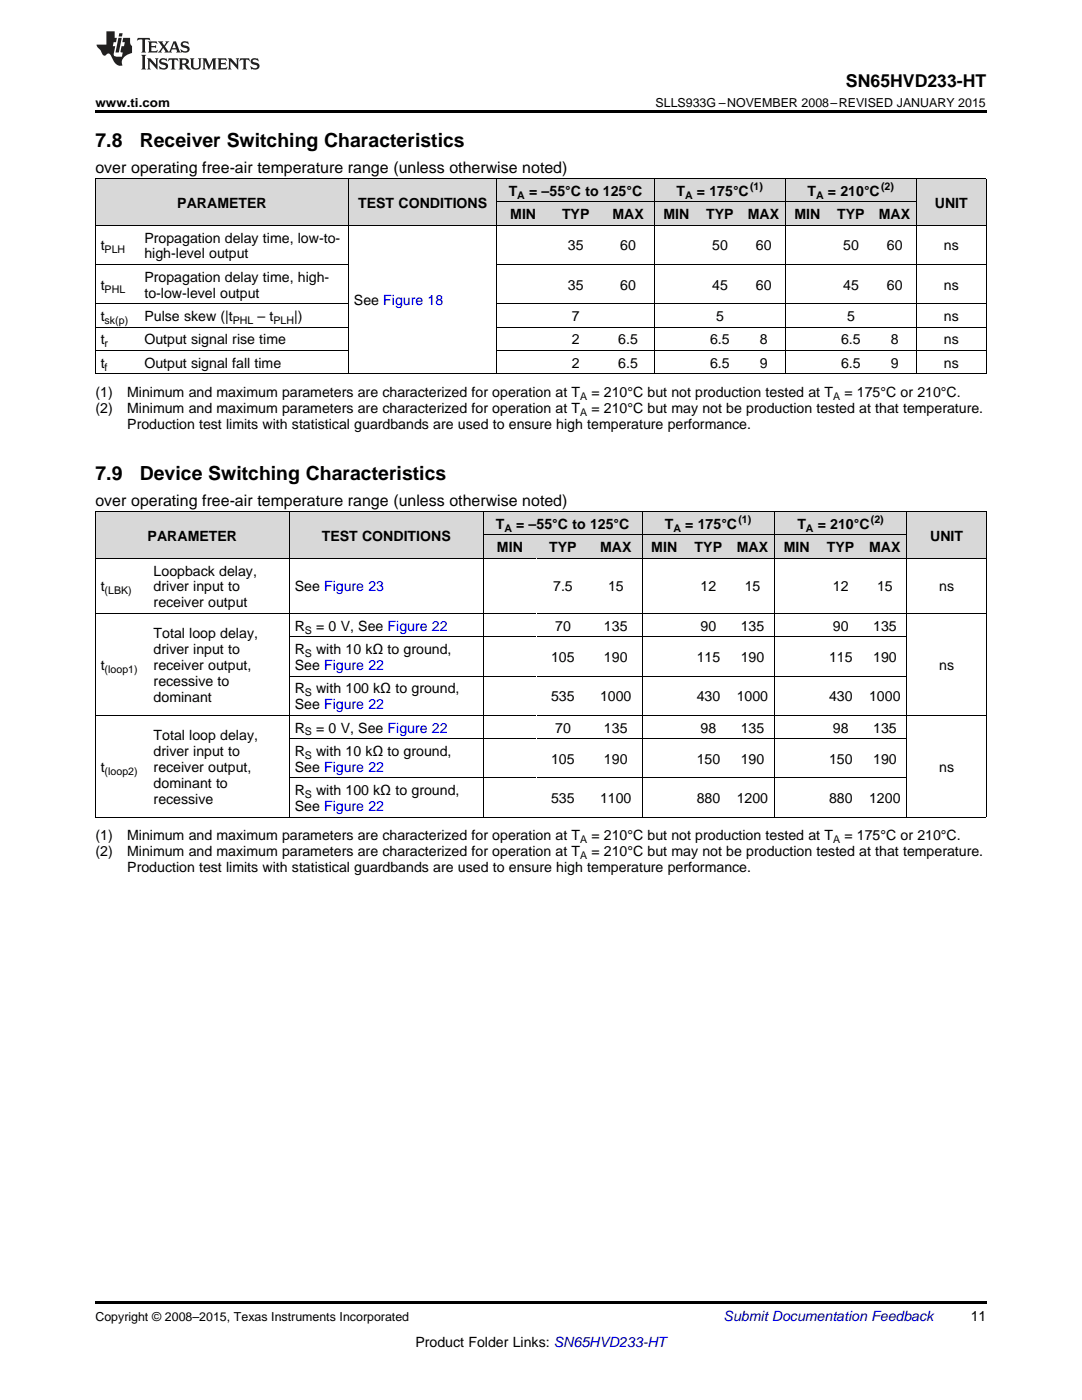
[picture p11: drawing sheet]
<svg xmlns="http://www.w3.org/2000/svg" width="216mm" height="279mm" viewBox="0 0 216 279" stroke-linecap="round" stroke-linejoin="round" font-family="sans-serif">
<defs><g id="words">
<g font-size="3.9">
<text x="19" y="29.3">7.8</text>
<text x="27.9" y="29.3">Receiver Switching Characteristics</text>
<text x="19" y="95.7">7.9</text>
<text x="27.9" y="95.7">Device Switching Characteristics</text>
</g>
<text font-size="3.5" x="168.8" y="17.3">SN65HVD233-HT</text>
<g font-size="3.2">
<text x="19" y="34.4">over operating free-air temperature range (unless otherwise noted)</text>
<text x="19" y="100.9">over operating free-air temperature range (unless otherwise noted)</text>
</g>
<g font-size="2.8">
<text x="35.4" y="41.4">PARAMETER</text>
<text x="71.5" y="41.4">TEST CONDITIONS</text>
<text x="101.5" y="39.1">T</text>
<text x="105.6" y="39.1">= –55°C to</text>
<text x="120.3" y="39.1">125°C</text>
<text x="135" y="39.1">T</text>
<text x="139.1" y="39.1">= 175°C</text>
<text x="161.1" y="39.1">T</text>
<text x="165.2" y="39.1">= 210°C</text>
<text x="186.5" y="41.4">UNIT</text>
<text x="101.8" y="43.7">MIN</text>
<text x="112.1" y="43.7">TYP</text>
<text x="122.2" y="43.7">MAX</text>
<text x="132.4" y="43.7">MIN</text>
<text x="140.9" y="43.7">TYP</text>
<text x="149.2" y="43.7">MAX</text>
<text x="158.5" y="43.7">MIN</text>
<text x="167" y="43.7">TYP</text>
<text x="175.4" y="43.7">MAX</text>
<text x="20.1" y="50">t</text>
<text x="28.8" y="48.4">Propagation delay time, low-to-</text>
<text x="28.8" y="51.6">high-level output</text>
<text x="113.3" y="50">35</text>
<text x="123.8" y="50">60</text>
<text x="142.1" y="50">50</text>
<text x="150.8" y="50">60</text>
<text x="168.2" y="50">50</text>
<text x="177" y="50">60</text>
<text x="188.3" y="50">ns</text>
<text x="20.1" y="57.8">t</text>
<text x="28.8" y="56.2">Propagation delay time, high-</text>
<text x="28.8" y="59.4">to-low-level output</text>
<text x="113.3" y="57.8">35</text>
<text x="123.8" y="57.8">60</text>
<text x="142.1" y="57.8">45</text>
<text x="150.8" y="57.8">60</text>
<text x="168.2" y="57.8">45</text>
<text x="177" y="57.8">60</text>
<text x="188.3" y="57.8">ns</text>
<text x="20.1" y="64.1">t</text>
<text x="28.8" y="64.1">Pulse skew (|t</text>
<text x="51.4" y="64.1">– t</text>
<text x="58.7" y="64.1">|)</text>
<text x="70.6" y="60.9">See Figure 18</text>
<text x="114.1" y="64.1">7</text>
<text x="142.9" y="64.1">5</text>
<text x="169" y="64.1">5</text>
<text x="188.3" y="64.1">ns</text>
<text x="20.1" y="68.7">t</text>
<text x="28.8" y="68.7">Output signal rise time</text>
<text x="114.1" y="68.7">2</text>
<text x="123.4" y="68.7">6.5</text>
<text x="141.7" y="68.7">6.5</text>
<text x="151.6" y="68.7">8</text>
<text x="167.8" y="68.7">6.5</text>
<text x="177.7" y="68.7">8</text>
<text x="188.3" y="68.7">ns</text>
<text x="20.1" y="73.4">t</text>
<text x="28.8" y="73.4">Output signal fall time</text>
<text x="114.1" y="73.4">2</text>
<text x="123.4" y="73.4">6.5</text>
<text x="141.7" y="73.4">6.5</text>
<text x="151.6" y="73.4">9</text>
<text x="167.8" y="73.4">6.5</text>
<text x="177.7" y="73.4">9</text>
<text x="188.3" y="73.4">ns</text>
<text x="19" y="79.2">(1)</text>
<text x="19" y="82.4">(2)</text>
<text x="25.4" y="79.2">Minimum and maximum parameters are characterized for operation at T</text>
<text x="25.4" y="82.4">Minimum and maximum parameters are characterized for operation at T</text>
<text x="118" y="79.2">= 210°C but not production tested at T</text>
<text x="118" y="82.4">= 210°C but may not be production tested at that temperature.</text>
<text x="168.5" y="79.2">= 175°C or 210°C.</text>
<text x="25.4" y="85.6">Production test limits with statistical guardbands are used to ensure high temperature performance.</text>
<text x="29.5" y="107.9">PARAMETER</text>
<text x="64.2" y="107.9">TEST CONDITIONS</text>
<text x="99" y="105.6">T</text>
<text x="103" y="105.6">= –</text>
<text x="107.1" y="105.6">55°C to</text>
<text x="117.7" y="105.6">125°C</text>
<text x="132.7" y="105.6">T</text>
<text x="136.7" y="105.6">= 175°C</text>
<text x="159.1" y="105.6">T</text>
<text x="163.2" y="105.6">= 210°C</text>
<text x="185.6" y="107.9">UNIT</text>
<text x="99.2" y="110.2">MIN</text>
<text x="109.6" y="110.2">TYP</text>
<text x="119.7" y="110.2">MAX</text>
<text x="130" y="110.2">MIN</text>
<text x="138.6" y="110.2">TYP</text>
<text x="147" y="110.2">MAX</text>
<text x="156.4" y="110.2">MIN</text>
<text x="165" y="110.2">TYP</text>
<text x="173.4" y="110.2">MAX</text>
<text x="20.1" y="118">t</text>
<text x="30.7" y="114.9">Loopback delay,</text>
<text x="30.7" y="118">driver input to</text>
<text x="58.8" y="118">See Figure 23</text>
<text x="110.4" y="118">7.5</text>
<text x="121.3" y="118">15</text>
<text x="139.8" y="118">12</text>
<text x="148.6" y="118">15</text>
<text x="166.2" y="118">12</text>
<text x="175" y="118">15</text>
<text x="187.4" y="118">ns</text>
<text x="30.7" y="121.2">receiver output</text>
<text x="58.8" y="125.9">R</text>
<text x="63.1" y="125.9">= 0 V, See Figure 22</text>
<text x="110.8" y="125.9">70</text>
<text x="120.5" y="125.9">135</text>
<text x="139.8" y="125.9">90</text>
<text x="147.8" y="125.9">135</text>
<text x="166.2" y="125.9">90</text>
<text x="174.2" y="125.9">135</text>
<text x="30.7" y="127.4">Total loop delay,</text>
<text x="30.7" y="130.5">driver input to</text>
<text x="58.8" y="130.5">R</text>
<text x="63.1" y="130.5">with 10 kΩ to ground,</text>
<text x="20.1" y="133.7">t</text>
<text x="30.7" y="133.7">receiver output,</text>
<text x="30.7" y="136.9">recessive to</text>
<text x="58.8" y="133.7">See Figure 22</text>
<text x="110" y="132.1">105</text>
<text x="120.5" y="132.1">190</text>
<text x="139" y="132.1">115</text>
<text x="147.8" y="132.1">190</text>
<text x="165.4" y="132.1">115</text>
<text x="174.2" y="132.1">190</text>
<text x="187.4" y="133.7">ns</text>
<text x="30.7" y="140.1">dominant</text>
<text x="58.8" y="138.4">R</text>
<text x="58.8" y="141.5">See Figure 22</text>
<text x="63.1" y="138.4">with 100 kΩ to ground,</text>
<text x="110" y="139.9">535</text>
<text x="119.7" y="139.9">1000</text>
<text x="139" y="139.9">430</text>
<text x="147" y="139.9">1000</text>
<text x="165.4" y="139.9">430</text>
<text x="173.4" y="139.9">1000</text>
<text x="30.7" y="147.7">Total loop delay,</text>
<text x="58.8" y="146.2">R</text>
<text x="63.1" y="146.2">= 0 V, See Figure 22</text>
<text x="110.8" y="146.2">70</text>
<text x="120.5" y="146.2">135</text>
<text x="139.8" y="146.2">98</text>
<text x="147.8" y="146.2">135</text>
<text x="166.2" y="146.2">98</text>
<text x="174.2" y="146.2">135</text>
<text x="20.1" y="154">t</text>
<text x="30.7" y="150.8">driver input to</text>
<text x="30.7" y="154">receiver output,</text>
<text x="58.8" y="150.8">R</text>
<text x="58.8" y="154">See Figure 22</text>
<text x="63.1" y="150.8">with 10 kΩ to ground,</text>
<text x="110" y="152.4">105</text>
<text x="120.5" y="152.4">190</text>
<text x="139" y="152.4">150</text>
<text x="147.8" y="152.4">190</text>
<text x="165.4" y="152.4">150</text>
<text x="174.2" y="152.4">190</text>
<text x="187.4" y="154">ns</text>
<text x="30.7" y="157.2">dominant to</text>
<text x="30.7" y="160.4">recessive</text>
<text x="58.8" y="158.7">R</text>
<text x="58.8" y="161.9">See Figure 22</text>
<text x="63.1" y="158.7">with 100 kΩ to ground,</text>
<text x="110" y="160.3">535</text>
<text x="119.7" y="160.3">1100</text>
<text x="139" y="160.3">880</text>
<text x="147" y="160.3">1200</text>
<text x="165.4" y="160.3">880</text>
<text x="173.4" y="160.3">1200</text>
<text x="19" y="167.7">(1)</text>
<text x="25.4" y="167.7">Minimum and maximum parameters are characterized for operation at T</text>
<text x="118" y="167.7">= 210°C but not production tested at T</text>
<text x="168.5" y="167.7">= 175°C or 210°C.</text>
<text x="19" y="170.9">(2)</text>
<text x="25.4" y="170.9">Minimum and maximum parameters are characterized for operation at T</text>
<text x="118" y="170.9">= 210°C but may not be production tested at that temperature.</text>
<text x="25.4" y="174.1">Production test limits with statistical guardbands are used to ensure high temperature performance.</text>
<text x="193.7" y="263.6">11</text>
<text x="82.9" y="268.9">Product Folder Links: SN65HVD233-HT</text>
</g>
<text font-size="2.8" fill="#0000c8" x="144.4" y="263.6">Submit Documentation Feedback</text>
<g font-size="2.5">
<text x="19" y="21.4">www.ti.com</text>
<text x="130.8" y="21.4">SLLS933G –NOVEMBER 2008–REVISED JANUARY 2015</text>
<text x="19" y="263.6">Copyright © 2008–2015, Texas Instruments Incorporated</text>
</g>
<g font-size="2.1">
<text x="103.2" y="39.7">A</text>
<text x="136.7" y="39.7">A</text>
<text x="149.7" y="38">(1)</text>
<text x="162.8" y="39.7">A</text>
<text x="175.8" y="38">(2)</text>
<text x="20.9" y="50.6">PLH</text>
<text x="20.9" y="58.4">PHL</text>
<text x="20.9" y="64.6">sk(p)</text>
<text x="46.5" y="64.6">PHL</text>
<text x="54.6" y="64.6">PLH</text>
<text x="20.9" y="69.3">r</text>
<text x="20.9" y="73.9">f</text>
<text x="115.7" y="79.8">A</text>
<text x="115.7" y="83">A</text>
<text x="166.2" y="79.8">A</text>
<text x="100.6" y="106.1">A</text>
<text x="134.4" y="106.1">A</text>
<text x="147.3" y="104.4">(1)</text>
<text x="160.8" y="106.1">A</text>
<text x="173.8" y="104.4">(2)</text>
<text x="20.9" y="118.6">(LBK)</text>
<text x="60.8" y="126.4">S</text>
<text x="60.8" y="131.1">S</text>
<text x="20.9" y="134.3">(loop1)</text>
<text x="60.8" y="138.9">S</text>
<text x="60.8" y="146.8">S</text>
<text x="20.9" y="154.6">(loop2)</text>
<text x="60.8" y="151.4">S</text>
<text x="60.8" y="159.2">S</text>
<text x="115.7" y="168.3">A</text>
<text x="115.7" y="171.4">A</text>
<text x="166.2" y="168.3">A</text>
</g>
</g></defs>
<g fill="#d8d8d8">
<path d="M19 102.2h10.6v9.3h-10.6z"/>
<path d="M29.6 102.2h12.3v9.3h-12.3z"/>
<path d="M41.9 102.2h15.8v9.3h-15.8z"/>
<path d="M57.7 102.2h38.8v9.3h-38.8z"/>
<path d="M96.5 106.8h10.6v4.7h-10.6z"/>
<path d="M107.1 106.8h10.5v4.7h-10.5z"/>
<path d="M117.6 106.8h10.6v4.7h-10.6z"/>
<path d="M128.2 106.8h8.8v4.7h-8.8z"/>
<path d="M137 106.8h8.8v4.7h-8.8z"/>
<path d="M145.8 106.8h8.8v4.7h-8.8z"/>
<path d="M154.6 106.8h8.8v4.7h-8.8z"/>
<path d="M163.4 106.8h8.8v4.7h-8.8z"/>
<path d="M172.2 106.8h8.8v4.7h-8.8z"/>
<path d="M181 102.2h15.8v9.3h-15.8z"/>
<path d="M96.5 102.2h10.6v4.6h-10.6z"/>
<path d="M107.1 102.2h10.5v4.6h-10.5z"/>
<path d="M117.6 102.2h10.6v4.6h-10.6z"/>
<path d="M128.2 102.2h8.8v4.6h-8.8z"/>
<path d="M137 102.2h8.8v4.6h-8.8z"/>
<path d="M145.8 102.2h8.8v4.6h-8.8z"/>
<path d="M154.6 102.2h8.8v4.6h-8.8z"/>
<path d="M163.4 102.2h8.8v4.6h-8.8z"/>
<path d="M172.2 102.2h8.8v4.6h-8.8z"/>
<path d="M19 35.7h8.8v9.3h-8.8z"/>
<path d="M27.8 35.7h41.8v9.3h-41.8z"/>
<path d="M69.6 35.7h29.6v9.3h-29.6z"/>
<path d="M99.2 40.4h10.5v4.6h-10.5z"/>
<path d="M109.7 40.4h10.4v4.6h-10.4z"/>
<path d="M120.1 40.4h10.5v4.6h-10.5z"/>
<path d="M130.6 40.4h8.7v4.6h-8.7z"/>
<path d="M139.3 40.4h8.7v4.6h-8.7z"/>
<path d="M148 40.4h8.7v4.6h-8.7z"/>
<path d="M156.7 40.4h8.8v4.6h-8.8z"/>
<path d="M165.5 40.4h8.7v4.6h-8.7z"/>
<path d="M174.2 40.4h8.7v4.6h-8.7z"/>
<path d="M182.9 35.7h13.9v9.3h-13.9z"/>
<path d="M99.2 35.7h10.5v4.7h-10.5z"/>
<path d="M109.7 35.7h10.4v4.7h-10.4z"/>
<path d="M120.1 35.7h10.5v4.7h-10.5z"/>
<path d="M130.6 35.7h8.7v4.7h-8.7z"/>
<path d="M139.3 35.7h8.7v4.7h-8.7z"/>
<path d="M148 35.7h8.7v4.7h-8.7z"/>
<path d="M156.7 35.7h8.8v4.7h-8.8z"/>
<path d="M165.5 35.7h8.7v4.7h-8.7z"/>
<path d="M174.2 35.7h8.7v4.7h-8.7z"/>
</g>
<g fill="#000">
<path d="M19 22h177.8v.5h-177.8zM19 74.6h.2zM69.5 74.6h.1zM99.1 74.6h.1zM109.6 74.6h.1zM120 74.6h.1zM130.5 74.6h.1zM139.2 74.6h.1zM147.9 74.6h.1zM156.6 74.6h.1zM165.3 74.6h.2zM174.1 74.6h.1z"/>
<path d="M182.8 74.6h.1zM196.7 74.6h.1zM19 259.7h177.8v.5h-177.8z"/>
</g>
<g fill="none" stroke="#000" stroke-width=".2">
<path d="M19 35.6h177.8M19.1 35.7v38.9M69.5 35.7v38.9M99.1 35.7v38.9M130.5 35.7v38.9M156.7 35.7v38.9M182.8 35.7v38.9M196.8 35.7v38.9M19 52.8h50.6M19 45h177.8M99.2 52.8h97.6M99.2 40.3h83.7"/>
<path d="M19 74.6h177.8M19 69.9h50.6M19 65.3h50.6M19 60.6h50.6M99.2 69.9h97.6M99.2 65.3h97.6M99.2 60.6h97.6M19 111.4h177.8M19 102.1h177.8M19.1 102.2v60.9M57.7 102.2v60.9M96.4 102.2v60.9"/>
<path d="M96.5 106.8h84.5M128.1 102.2v60.9M154.5 102.2v60.9M180.9 102.2v60.9M196.8 102.2v60.9M19 122.4h177.8M57.7 134.9h123.3M57.7 127.1h123.3M19 142.8h177.8M57.7 155.2h123.3M57.7 147.4h123.3M19 163.1h177.8"/>
</g>
<g fill="#231f20">
<path d="M27.5 7.6l-.1 .5 .4-.2h.6v.1v2.1l-.2 .4h1l-.3-.4v-2.1l.1-.1h.5l.5 .2-.2-.5zM29.5 8.3l.2 .3v1.5l-.2 .4h1.8l.2-.6a1.04 1.04 0 0 1-1.3 .2v-.7h.6l.3 .2v-.6l-.3 .2h-.6v-.6l.8-.1 .4 .3-.2-.5zM31.5 8.3l.9 1.1-.9 1.1h.8l-.2-.2 .5-.7 .4 .7-.2 .2h1.5l-.1-.2 .1-.4h.9l.1 .4-.2 .2h1l-.3-.3-.7-1.9h-.5l-.9 2-.8-1 .9-1h-.8l.1 .3-.3 .5-.4-.6 .2-.2zM34.7 8.6l.4 1h-.7zM36.3 8.4a.63 .63 0 0 0-.2 .7 .63 .63 0 0 0 .6 .4l.6 .2 .1 .2a.75 .75 0 0 1-.7 .4 .75 .75 0 0 1-.6-.5l.1 .7 .1-.1a1.11 1.11 0 0 0 1.5-.6 1.13 1.13 0 0 0-1.2-.8l-.1-.4a1.04 1.04 0 0 1 1.2 .2l-.2-.5-.1 .1-.5-.2zM28.2 10.9l.2 .4v2.2l-.2 .4h1l-.3-.4v-2.2l.3-.4zM29.3 11.6l.3 .4v1.5l-.3 .4h.8l-.2-.4v-1.3l1.5 1.7v-1.9l.2-.4h-.7l.2 .4v.9l-1.1-1.3zM32 11.8a.62 .62 0 0 0-.2 .7 .62 .62 0 0 0 .6 .4l.6 .1 .1 .3a.76 .76 0 0 1-.7 .3 .76 .76 0 0 1-.6-.4l.1 .7 .1-.1a1.11 1.11 0 0 0 1.5-.6 1.13 1.13 0 0 0-1.2-.8l-.1-.4a1.04 1.04 0 0 1 1.2 .2l-.2-.6-.1 .1-.5-.1zM33.7 11.6l-.2 .6a.61 .61 0 0 1 .8-.3v1.6l-.2 .4h.9l-.2-.4v-1.6a.63 .63 0 0 1 .8 .3l-.2-.6zM35.6 11.6l.3 .4v1.5l-.3 .4h1l-.2-.2v-.8l.5 .2a.76 .76 0 0 0 1.2 .7l-1-1a.58 .58 0 0 0 .6-.5 .58 .58 0 0 0-.5-.6zM36.4 11.9h.1a.45 .45 0 0 1 .5 .1 .45 .45 0 0 1 .1 .5l-.7 .2zM37.9 11.6l.2 .2a2.17 2.17 0 0 0 .3 1.9 .99 .99 0 0 0 1.6-.6v-1.1l.2-.4h-.7l.2 .2a1.92 1.92 0 0 1-.2 1.8 .6 .6 0 0 1-.9-.5v-1.1l.2-.4zM40.4 11.6l.2 .4v1.5l-.2 .4h.7l-.2-.4v-1.4l.8 1.8 .8-1.8v1.4l-.2 .4h.9l-.2-.4v-1.5l.2-.4h-.8l-.6 1.5-.6-1.5zM43.4 11.6l.2 .4v1.5l-.2 .4h1.8l.2-.6a1.04 1.04 0 0 1-1.3 .1v-.6h.5l.4 .2v-.6l-.4 .2h-.5v-.7h.8l.3 .3-.1-.6zM45.5 11.6l.2 .4v1.5l-.2 .4h.7l-.2-.4v-1.3l1.5 1.7v-1.9l.2-.4h-.7l.2 .4v.9l-1.1-1.3zM47.9 11.6l-.1 .6a.61 .61 0 0 1 .8-.3v1.6l-.3 .4h1l-.3-.4 .1-1.6a.63 .63 0 0 1 .7 .3l-.1-.6zM50.2 11.8a.62 .62 0 0 0-.2 .7 .62 .62 0 0 0 .6 .4l.6 .1 .2 .3a.76 .76 0 0 1-.8 .3 .76 .76 0 0 1-.6-.4l.1 .7 .2-.1a1.11 1.11 0 0 0 1.5-.6 1.13 1.13 0 0 0-1.3-.8l-.1-.4a1.04 1.04 0 0 1 1.2 .2l-.1-.6-.2 .1-.5-.1z"/>
<path d="M21.2 6.3v2.6h-1.9l.1 .4 .7 .9a.91 .91 0 0 0 1 .8 .56 .56 0 0 1 .5-.3 .56 .56 0 0 1 .5 .3l.4 .8a1.53 1.53 0 0 0 1.9 1.2 1.54 1.54 0 0 1 1-2.1l.9-.3v-1.4a1.52 1.52 0 0 1-.3-1.6h-1.4l-.2 .8h.5l-.2 .8h-.4l-.2 1v.2l.4 .1-.2 .8a1.93 1.93 0 0 1-1.6-.3l.3-1.8h-.5l.2-.8h.4l.2-.8h-.4v-1.3zM23.6 7.6l-.6 2.9h.7l.6-2.9zM23.8 6.6l-.1 .7h.6l.2-.7z"/>
</g>
<use href="#words"/>
</svg>
